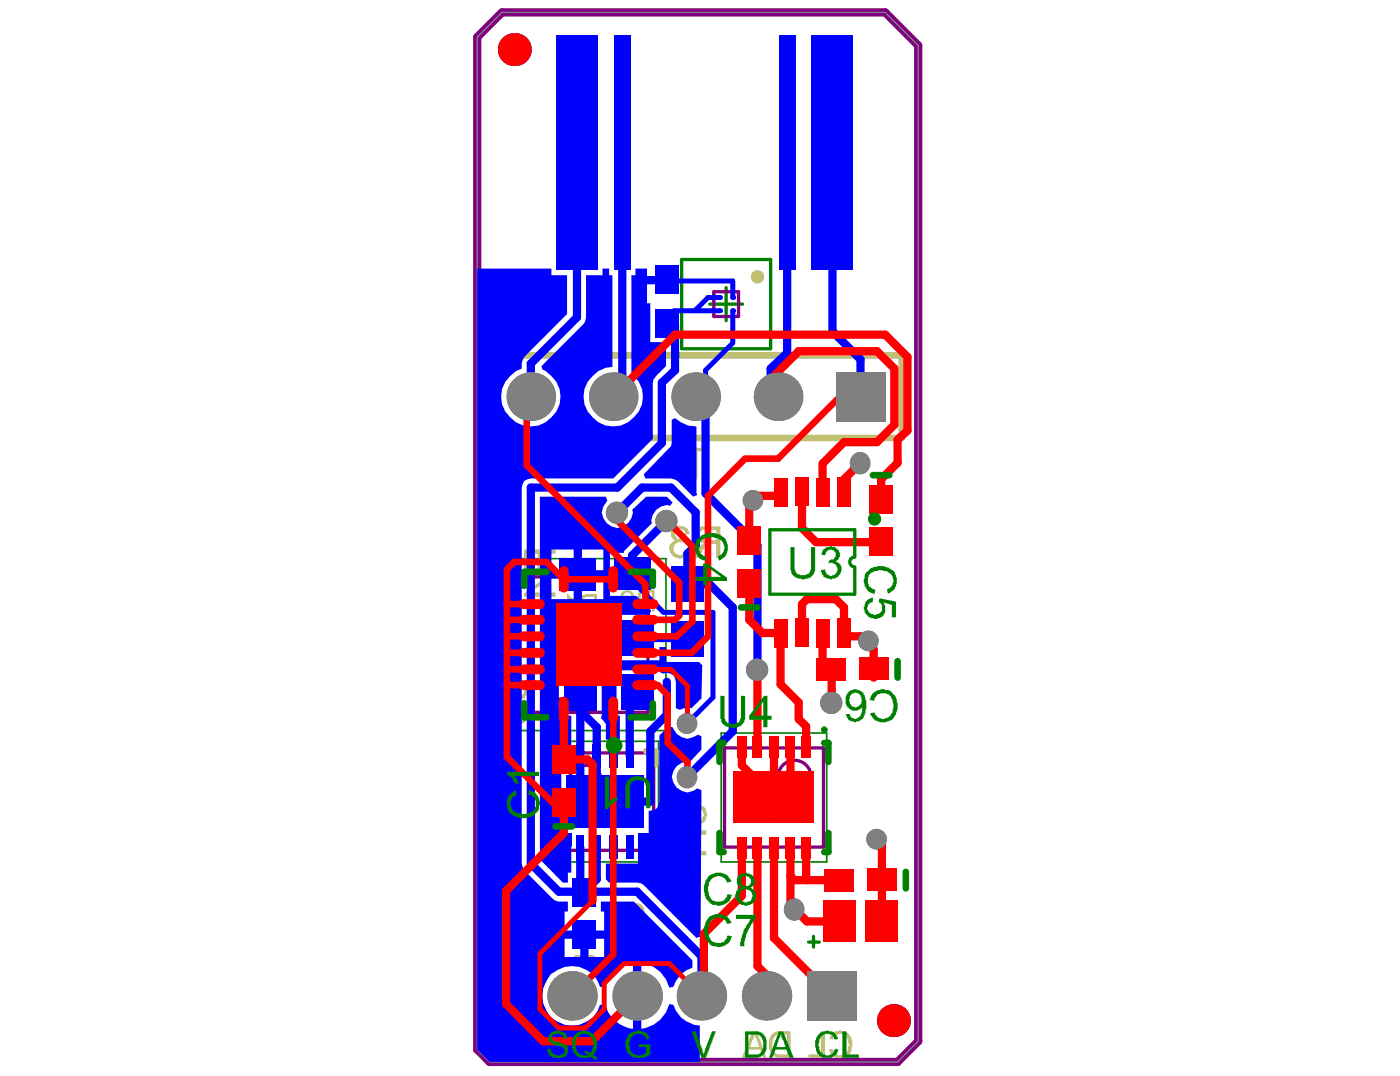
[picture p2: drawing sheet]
<svg xmlns="http://www.w3.org/2000/svg" width="271mm" height="208mm" viewBox="0 0 271 208" stroke-linecap="round" stroke-linejoin="round" font-family="sans-serif">
<path d="M97.1 2.4h74.2l6.4 6.4v192.6l-4 4h-79l-2.3-2.4v-195.8z" fill="none" stroke="#808080" stroke-width=".19"/>
<path d="M131.9 50.2h17.2v17.3h-17.2zM137.3 58.8h6.4M140.5 55.6v6.4M110.7 124.7h6.4M113.9 121.5v6.4M113.9 155.1h6.4M117.1 151.9v6.4M146.6 154.3h6.4M149.8 151.1v6.4" fill="none" stroke="#008000" stroke-width=".64"/>
<path d="M98.9 108.1h30v33.2h-30zM106.7 143.4h20.7v23.3h-20.7zM139.6 141.8h20.4v24.9h-20.4z" fill="none" stroke="#008000" stroke-width=".32"/>
<g fill="none" stroke="#800080" stroke-width=".64">
<path d="M138.1 56.4h4.8v4.8h-4.8zM102.4 111.6h23v26.2h-23zM107.7 145.6h18.8v18.9h-18.8zM140.2 144.7h19.2v19.2h-19.2z"/>
<circle cx="108.1" cy="132" r="3.2"/>
<circle cx="113.2" cy="151.2" r="3.2"/>
<circle cx="153.8" cy="150.3" r="3.2"/>
</g>
<path d="M97.1 2.4h74.2l6.4 6.4v192.6l-4 4h-79l-2.3-2.4v-195.8z" fill="none" stroke="#800080" stroke-width="1.6"/>
<path d="M94.7 68.7h79.8v16h-79.8zM109.1 145.3h-1.7v2.6M125.1 145.3h1.7v2.6M107.4 162.3v2.5h1.7M126.8 162.3v2.5h-1.7M111.5 185.4h3.2" fill="none" stroke="#c0c073" stroke-width="1.3"/>
<g fill="#c0c073">
<path d="M112 199.8l.6-.3 1.1-.2 .2 .2h.5v.2h.3l.3 .4a.96 .96 0 0 1 0 1.5v.1l-.6 .4-1 .1v.2h-.1a1.04 1.04 0 0 0-1 .5h-.2a.72 .72 0 0 0 .4 .9v.2h.3a1.04 1.04 0 0 0 1.1 0h.3v-.2l.5-.1 .1-.8 .7 .1a1.69 1.69 0 0 1-2.1 1.6v.2l-.5-.2a1.52 1.52 0 0 1-1.2-2.2l.9-.7 .8-.1a1.25 1.25 0 0 0 1.1-.7h.2l-.2-.6h-.1v-.2h-.3a1.28 1.28 0 0 0-1.3 0l-.3 .2-.2 .6h-.6v-.6h.1z"/>
<path d="M122 199.7l1-.2a.56 .56 0 0 1 .8 0 2.32 2.32 0 0 1 1.7 1.1 2.76 2.76 0 0 1-.6 3.5v.2h-.2a1.64 1.64 0 0 1-1.4 .3v.2l-.3-.2h-.8v-.1l-.7-.2-.1-.3h-.3v-1.9h2.2v.4h-1.4v1.2l.6 .3a1.67 1.67 0 0 0 1.4 0h.2a2.04 2.04 0 0 0 1-2.4 1.67 1.67 0 0 0-2-1.6h-.3l-.6 .3-.3 .5v.3l-.7-.2 .2-.3a.66 .66 0 0 1 .5-.8z"/>
<path d="M134 199.5h.6l1.5 3.7 .1 .8 .3-.5v-.3l1.3-3.7h.8l-1.9 5.1h-.8z"/>
<path d="M120.4 114.5l.8-.4a1.09 1.09 0 0 1 1.1 .5h.2l.2 .3v.5h-.5v-.3a.79 .79 0 0 0-1.1-.5 .79 .79 0 0 0-.4 1.1v.2h.2l.5 .6h.1v.2h.2v.2l.8 .4 .2 .7h.1v.3h-2.7v-.5h2.1l-.8-.8h-.2l-.3-.5a.83 .83 0 0 1-.6-.8h-.2v-.8z"/>
<path d="M132.2 86.6h4.8v.7h-2.1v5.4h-.8v-5.4h-1.9z"/>
<path d="M161.3 199.7l.6-.2a2.09 2.09 0 0 1 2.6 1h.1l.2 .6a2.08 2.08 0 0 1 0 1.6v.6h-.2v.4l-.5 .6h-.3v.2l-.3 .1h-.3a2.17 2.17 0 0 1-2.4-.8l-.2-.1v-.4h-.1v-.3l.6-.1 .3 .8 .5 .3a1.35 1.35 0 0 0 1.3 0h.3l.3-.5h.2l.1-1.1h.2l-.2-1.3-.3-.6-.3-.2a1.38 1.38 0 0 0-2.1 .3l-.3 .5-.6-.2 .1-.4h.2l.1-.5h.2z"/>
<path d="M158.9 199.5h.8v5.1h-3.2v-.6h2.4z"/>
<path d="M131.6 160.8l.6-.1h4.5v.8h-4.3l-.2 .1h-.3v.2h-.3v.1a1.98 1.98 0 0 0 .3 2.6h.3l.2 .2h4.3v.8h-4.5v-.2a1.64 1.64 0 0 1-1.6-1.9h-.1v-.7l.1-.8h.2a.66 .66 0 0 1 .5-.8l.3-.1z"/>
<path d="M130.6 155.5h.8v3.1l.4-.2 .9-1.3 .3-.1 .4-.5h.1a1.88 1.88 0 0 1 2.7-.5v.2l.3 .1 .2 1 .2 .2v.3h-.2v.6h-.2a1.04 1.04 0 0 1-.9 1l-.7 .1v-.8a1.25 1.25 0 0 0 1.2-.6l.1-.3a1.13 1.13 0 0 0-.8-1.3 .4 .4 0 0 0-.6 0l-.7 .2v.1l-.6 .5-.9 1.3-.8 .6a.5 .5 0 0 1-.7 .3v.2h-.5z"/>
<path d="M109.7 114.9h.4v.4h.1l.2 .3 .8 .3v.6l-.2-.1h-.3l-.2-.3-.3-.2v3.2h-.5z"/>
<path d="M130.3 102.1h.2a.61 .61 0 0 1 .8-.3 .4 .4 0 0 1 .6 0h.5l.2 .2a1.21 1.21 0 0 1 .8 1.1l.1 .2-.8 .1-.1-.6h-.2l-.2-.3h-.3v-.2h-.1a1.09 1.09 0 0 0-1.2 .8l.2 .8h.2l.1 .3 .8 .2 .2 .6a.99 .99 0 0 0-1.3 .2h-.2v.1a1.11 1.11 0 0 0-.3 1.2 1.11 1.11 0 0 0 1 .8 .4 .4 0 0 0 .6 0h.2a1.25 1.25 0 0 0 .6-1.2l.8 .2v.3l-.3 .7h-.2v.3l-1.1 .3a.4 .4 0 0 1-.6 0h-.2a1.46 1.46 0 0 1-1.3-.8l-.1-.3a1.68 1.68 0 0 1 0-1.5l.1-.3 .8-.5a.83 .83 0 0 1-.6-.8h-.2v-.8l.2-.1v-.3h.2z"/>
<path d="M119 180.2h.2a1.97 1.97 0 0 1 1.4-.8l.1 .8h-.3l-.6 .3-.2 .3a.51 .51 0 0 0-.3 .6l-.1 .2 .1 .8a.66 .66 0 0 0 .5 .8l.2 .3 .7 .3h1.8l.2-.1a1.25 1.25 0 0 0 1.1-.7 2.2 2.2 0 0 0-.2-2.5l-.8-.3 .2-.8 .8 .3v.1l.3 .2a1.87 1.87 0 0 1 .6 1.6h.2l-.2 .5a2.56 2.56 0 0 1-.6 1.7l-.3 .2-.2 .3h-.3a1.05 1.05 0 0 1-1.1 .3h-1.5l-.1-.1h-.5v-.2a1.61 1.61 0 0 1-1.4-1.6l-.2-.3v-1.3z"/>
<path d="M118.7 174.6h.6v3l.3-.2v-.1l.4-.2 .3-.5h.1l.8-1.1 .8-.5v-.1h.3v-.2h.7v-.1l1.3 .4v.2h.1v.3h.2v.3a2.01 2.01 0 0 1 0 1.6l-.3 .7-1 .5h-.3l-.2-.8a1.18 1.18 0 0 0 1.3-.9 1.18 1.18 0 0 0-.6-1.4h-.2v-.1h-.3l-.8 .3v.1h-.2v.2h-.1l-.5 .6-.3 .2v.2h-.2v.1l-.3 .2-.3 .6-1.3 .8h-.3z"/>
<path d="M94.3 122.3h6v3.8h-.8v-3h-5.2z"/>
<path d="M95.9 146.1h4.4v.8h-2.5a.71 .71 0 0 0-1 .3h-.1l-.2 .3 .2 .7-.7 .3-.1-.5a.86 .86 0 0 1 .4-1.1l.2-.1h-.6z"/>
<path d="M94.3 149h6v.6h-2.7l-.1 .2a.88 .88 0 0 0-1 1.1v.5h.2v.1l.8 .4h2.8v.6h-3.6v-.2h-.2a1.49 1.49 0 0 1-.5-2l.3-.7h-2z"/>
<path d="M94.9 171l.6-.3v-.1h.4a3.5 3.5 0 0 1 3.5 .3l.1 .1a1.54 1.54 0 0 1 .8 1.6l.2 .4a2.43 2.43 0 0 1-1.8 2.5l-.3 .2-.1-.8 .1-.2a1.72 1.72 0 0 0 1.1-2.5v-.2a3.4 3.4 0 0 0-3.2-.8 .5 .5 0 0 0-.6 .3 1.98 1.98 0 0 0-.8 2.4h.2l.4 .7 .5 .1-.1 .8h-.4l-.1-.1a2.58 2.58 0 0 1-1.3-2.6 2.54 2.54 0 0 1 .8-1.8z"/>
<path d="M94.3 176.2h.6v2h5.4v.8h-5.4v2.1h-.6z"/>
<path d="M95.9 183.7l4.4 1.7v.7l-4.4 1.7v-.8l3.5-1.2-.8-.2v-.2l-2.7-.9z"/>
<path d="M95.7 188.8h.8l-.2 .2a.51 .51 0 0 1-.3 .6l-.5 .8h4.8v.8h-6.2v-.5l1.1-.9z"/>
<path d="M99.5 193.4h.8v1h-.8z"/>
<path d="M101.4 106.3v3a1.4 1.4 0 0 0 1.2 1.8l.3 .2 .9-.2 .5-.6h.2v-.4l.3-.6 .2 .5h.1l.3 .5 .5 .1 1.6 1.1v-1.1l-1.9-1.1v-.2l-.6-.3v-.3h-.2v-1.6h2.7v-.8zM102.1 107.1h2.1v1.9h-.2v.8l-.2 .3h-.3v.2h-.9l-.2-.3h-.2l-.1-.3z"/>
<path d="M101.4 114.8v.6h3.9v.8h.8v-.8h1.4v-.8h-1.4v-2.7h-.8zM102.6 114.6l2.7-1.9v1.9z"/>
<path d="M106.9 199.8a3.1 3.1 0 0 0-1 3.1l.3 .8 .5 .4h-.3v.2l-.6 .3 .1 .3h.2a.5 .5 0 0 0 .6-.3h.2a.4 .4 0 0 1 .6 0h.2a2.39 2.39 0 0 0 2.7-1.1v-.2h.1v-.3a2.83 2.83 0 0 0-.9-3.3l-.8-.2-.2-.2h-.6v.2h-.5zM107.2 200.3l.5-.2a1.77 1.77 0 0 1 1.7 .2l.2 .3h.1v.3h.2v.5a1.68 1.68 0 0 1 0 1.5 .51 .51 0 0 1-.3 .6l-.2 .3-.5 .2a1.35 1.35 0 0 1-1.2 0l.6-.3-.2-.5h-.1v.1a.5 .5 0 0 0-.6 .4h-.4l-.1-.4a2.72 2.72 0 0 1 0-2.5z"/>
<path d="M123.9 114.3a1.25 1.25 0 0 0 .2 2.1h.5l-.7 .5v.1h-.1l-.8 1.3h.8l.5-1h.1l.5-.8h1.3v1.8h.5v-4.2h-2.1l-.2 .2zM124.1 114.8h.3l.2-.2h1.6v1.5h-1.6v-.2h-.3l-.2-.3h-.2z"/>
<path d="M112.8 115.1a1.25 1.25 0 0 0 .1 2.1h.5l-.6 .5v.1h-.2l-.8 1.3h.8l.5-1h.2l.4-.8h1.3v1.8h.5v-4.2h-2.1l-.1 .2zM112.9 115.6h.4l.1-.2h1.6v1.5h-1.6v-.2h-.3l-.2-.3h-.1z"/>
<path d="M135.3 102l-.5 .6h-.2l-.1 1.1h.1v.5l.7 .5v.2l.8 .1 .1 .2-.5 .1v.2l-.4 .3-.2 .5-1.1 1.6h1.1l1.1-1.9h.2l.3-.7h.3v-.1h1.6v2.7h.8v-6.1h-3.8zM135.7 102.6l.4-.1h2.5v2h-1.9v-.1h-.8l-.3-.2v-.3h-.2v-1l.3-.1z"/>
<path d="M149.6 199.8v.2l-.3 .1a4.2 4.2 0 0 0-.5 2.9l.5 1 .6 .3v.2h.4l.1 .1h2.6v-5.1h-2.7v.2zM150.1 200.3l.3-.2h1.9v3.9h-1.4a1.04 1.04 0 0 1-1-.5h-.1a3.4 3.4 0 0 1 0-2.9h.1z"/>
<path d="M145.6 199.5l-2 5.1h.8l.6-1.6h2.1l.6 1.6h.6l-1.9-5.1zM146.1 200v.5l.3 .4 .5 1.6h-1.7z"/>
<path d="M96.3 127.2l-.4 1v1.4h.1l.2 .5 .3 .2a1.04 1.04 0 0 0 1 .5l.1 .1 1.6-.1a2.51 2.51 0 0 0 1.3-2.3h-.2v-.5l-.1-.1a.83 .83 0 0 0-.7-.8 2.61 2.61 0 0 0-1.9-.3h-.3l-.2 .1a.5 .5 0 0 0-.6 .3zM97 127.7l.3-.1h1.1a1.29 1.29 0 0 1 1.3 .6l.2 .5a1.25 1.25 0 0 1-.7 1.1v.2h-.1a2.51 2.51 0 0 1-2.4-.4l-.4-.9z"/>
<path d="M96.7 131.7v.2a1.59 1.59 0 0 0-.7 2.2l.5 .7h-.6v.6h4a1.9 1.9 0 0 0 2.2-1.8v-.4a1.34 1.34 0 0 0-1-1.5l-.1-.1h-.3l.1 .8h.2a.97 .97 0 0 1 .4 1.2v.4l-.1 .1a.96 .96 0 0 1-1.3 .5h-.3l.3-.2v-.1a1.57 1.57 0 0 0-.1-2.1l-.2-.3h-.3v-.2h-.3v-.1h-.8l-.2-.2h-.2v.2h-.8l-.1 .1zM96.8 132.5h.2a1.69 1.69 0 0 1 1.7-.1h.2a1.13 1.13 0 0 1 .8 1.2l-.2 .4a.91 .91 0 0 1-1.1 .6l-.1 .2h-.5v-.2a1.08 1.08 0 0 1-1.3-1l-.2-.3h.2v-.3z"/>
<path d="M96.7 136.5v.2a1.37 1.37 0 0 0-.8 1.7v.4h.1a.48 .48 0 0 0 .5 .6h-.6v.8h4.4l.2-.2h.6v-.1l.5-.2a2.73 2.73 0 0 0 .2-2.9l-.8-.4h-.3l.1 .8h.2a.97 .97 0 0 1 .4 1.2v.4l-.1 .1a1.09 1.09 0 0 1-1.1 .5h-.5l.3-.2 .2-.6h.1v-.8l-.3-.6a.86 .86 0 0 0-.9-.7v-.1h-.2a2.42 2.42 0 0 0-2.1 .1zM97 137.2h.3a2.09 2.09 0 0 1 1.9 .1h.2l.1 .3a.99 .99 0 0 1-.1 1.3 .96 .96 0 0 1-1.3 .5 1.53 1.53 0 0 1-1.6-.8l-.2-.5h.2l.2-.6 .3-.2z"/>
<path d="M96.5 141.5l-.2 .1a2.56 2.56 0 0 0-.4 2.3l.3 .5a1.25 1.25 0 0 0 1.1 .6l.2 .2h.8v-3.4h.3l.1 .2a.5 .5 0 0 1 .7 .3 .93 .93 0 0 1 .3 1.3l-.2 .4-.6 .4 .2 .8h.1v-.2a1.13 1.13 0 0 0 1-1 1 1 0 0 0 .1-1.2 1.25 1.25 0 0 0-.6-1.2v-.1l-.3-.2-.8-.1-.2-.2h-.5v.2h-.6zM96.8 142.1l.8-.3v2.6h-.3v-.2a.96 .96 0 0 1-.8-1.4z"/>
<path d="M96.3 153.9l-.1 .4a2.41 2.41 0 0 0-.3 1.7v.3h.1l.2 .5h.1l.2 .3 .8 .4h.6l.4 .1v-3.3h.4l.5 .3h.3l.4 .8v.5h-.2a1.1 1.1 0 0 1-.8 .9l.2 .7a1.81 1.81 0 0 0 1.2-2.4 1.91 1.91 0 0 0-.8-1.3 3.4 3.4 0 0 0-3.2 .1zM97 154.4l.6-.1v2.5l-.1-.1a1.17 1.17 0 0 1-1.1-.9 1.17 1.17 0 0 1 .4-1.2z"/>
<path d="M96.5 158.6l-.2 .1a.51 .51 0 0 0-.3 .7h-.1v.9a1.46 1.46 0 0 0 .9 1.8h3.2v.2h.3v-.8h-.4l-.2-.2a1.29 1.29 0 0 0 .6-1.3 .4 .4 0 0 0 0-.6 1.25 1.25 0 0 0-.6-1.1h-.5a1.04 1.04 0 0 0-.9 .4h-.2l-.2 .7h-.1l-.2 1.9a.86 .86 0 0 1-1.1-.5l-.2-.3 .2-1 .3-.1v-.2l.5-.1-.2-.7zM98.7 159.1a.86 .86 0 0 1 1.2 .4 1.48 1.48 0 0 1-.4 1.3v.2h-.1a1.18 1.18 0 0 1-1.3 .3l.2-.8 .1-.2v-.8h.2z"/>
<path d="M96.7 163.2v.2a1.59 1.59 0 0 0-.7 2.2l.3 .5h-2v.8h6v-.8h-.4l.4-.6v-.4a.4 .4 0 0 0 0-.6v-.3a2.86 2.86 0 0 0-2.4-1.3l-.1 .2zM96.8 164l.7-.1a1.28 1.28 0 0 1 1.2 0l.7 .1 .1 .3a.8 .8 0 0 1 0 1.3 1.09 1.09 0 0 1-1.1 .5h-.9l-.7-.3a.51 .51 0 0 1-.3-.7l-.2-.3z"/>
<path d="M94.4 196.3v.3a1.62 1.62 0 0 0 .8 2.4l.7 .3h.6a1.67 1.67 0 0 0 1.4 0h.8l.4-.1a1.81 1.81 0 0 0 1.2-2.4l-.1-.2v-.3h-.2a1.25 1.25 0 0 0-1.1-.6l-.3-.2h-.7a4.4 4.4 0 0 0-3 .5zM94.9 196.8l1-.5h.9a.8 .8 0 0 1 1 0h.9l.2 .2h.3a1.25 1.25 0 0 1 .7 1.1l-.4 .5a1.09 1.09 0 0 1-1.1 .4l-.3 .2h-1.4l-.2-.2h-.3a1.29 1.29 0 0 1-1.3-.6v-.2a.4 .4 0 0 1 0-.6z"/>
</g>
<circle cx="107.4" cy="142.8" r=".32" fill="none" stroke="#c0c073" stroke-width=".64"/>
<circle cx="146.6" cy="53.6" r=".48" fill="none" stroke="#c0c073" stroke-width="1.6"/>
<path d="M97.1 2.4h74.2l6.4 6.4v192.6l-4 4h-79l-2.3-2.4v-195.8z" fill="none" stroke="#808080" stroke-width=".19"/>
<g fill="#00f">
<path d="M130 81.2l.6-.3 1.2 .8 1.4 .6 1.4 .2 .2 .1v12.8l.1 .4-.8 .3-3-3.1-.6-.3-.7-.1h-4.9l-.3-.8 5.2-5.5 .2-.6z"/>
<path d="M129.4 140.5l.8 .2a3.1 3.1 0 0 0 4.9 1.4l.6 .3v2.6l-2.2 2.4-.5-.2a3.3 3.3 0 0 0-3 3.1 3.3 3.3 0 0 0 3 3l1.1-.3 .8-.5 .8 .3-.1 28.3-.8 .3-10.2-10.2-.5-.3-.8-.2h-5.4l-.7-.6v-3h6.3v-6h2v-4.3h.4a1.65 1.65 0 0 0 1.7-1.7v-12.8z"/>
<path d="M104.5 96.1h12.7l.4 .8-.2 .1a2.73 2.73 0 0 0 0 4.2 2.72 2.72 0 0 0 4.1 0l.7-1 .3-1.1-.2-.5 2.8-2.5h3.9l1.2 1.1-.5 .6a2.95 2.95 0 0 0-3.4 1.8l-.3 1.1 .2 .5-5.5 5.4v.3h-2.7v8.4h5.1l2.9 2.8-.3 .8h-6.4v2.6h-2.9v-2.6h-8.3v8.8h8.3v-2.5h2.9v2.5h8.3v-2.5h1.3v2.8h6.4l.6 .7-.2 6.4-1.9 1.9-.8-.2-1.4 .5-.8-.3v-5.1a1.84 1.84 0 0 0-2.6-1.6l-.6-.3v-.4h-8.3v8.8h.7v4.7h-2.8v-3.1l-.9-1.1 .1-.5v-8.8h-8.3v8.8h2.4v10.6h-1.9v12.1h2.1v2.6l-.2 .2v4.9h-.6v1.9h-1l-4.4-4.4zM112.6 106.3v4h4.2v-4zM106.7 106.3v4h4.3v-4zM112.6 111.9v4h4.2v-4zM106.7 111.9v4h4.3v-4z"/>
<path d="M92.4 52h14.3v1.2h3v7.5l-8.3 8.4-.4 1.2v1a5.7 5.7 0 0 0-3.2 8.3 5.8 5.8 0 0 0 6.4 2.7 5.8 5.8 0 0 0 3.5-8.4l-1-1.2-1.1-.9-.6-.3-.2-.7 8.1-8.1 .4-.5 .1-.8v-8.2h3.2v-1.2h1.3v1.2h.6v17.8a5.7 5.7 0 0 0-5.1 3.6 5.7 5.7 0 0 0 1.3 6.1 5.4 5.4 0 0 0 8 0 5.5 5.5 0 0 0-.5-8.4v-19.1h.8v-1.2h2.2v1.4h3.8v1.6h-3.8v3.7h.7v7.5h3v4.6l-1.9 1.9-.5 .7-.2 .6v10.9l-7.6 7.7h-16a1.65 1.65 0 0 0-1.7 1.7v72.8l.1 .6 .3 .6 5.5 5.5 .6 .4 .6 .2h1.8v1.9h-.6v3.7h7.6v-3.7h-.6v-1.9h6.4l11.3 11.4v1.4a5.3 5.3 0 0 0-3.7 3.7l-.8 .1a6.4 6.4 0 0 0-5.4-4.8v12.8a6.4 6.4 0 0 0 5.4-4.8l.8 .2a5.6 5.6 0 0 0 5.1 4v7h-40.7l-2.3-2.4zM113.9 181.6v3.5h3v-3.5zM109.3 181.6v3.5h3v-3.5zM106.6 188.5a6.2 6.2 0 0 0 0 8.3 6.2 6.2 0 0 0 8.2 0l.8-1.3 .5-1.1 1-.2a5.9 5.9 0 0 0 4.4 4.7l1 .1v-12.8l-1 .2a5.9 5.9 0 0 0-4.4 4.6l-1-.1-.5-1.1-.8-1.3a6.2 6.2 0 0 0-8.2 0z"/>
</g>
<g fill="none" stroke="#00f" stroke-width="1.6">
<path d="M111.7 29.6v31.8l-9 8.9v6.4M120.4 29.6v45.4l-1.7 1.7M152.3 29.6v38.7l-3.2 3v6.2M161.1 29.6v34.5l5.4 5.4v7.2M130.6 54.2l.2 .2M130.6 62.5v9.1l-2.5 2.4v11.7l-8.6 8.6h-16.8v72.8l5.4 5.4h15.2l12.4 12.5v7.6M136.5 77.5v17.9l10.1 10.1v24M119.5 99.1l4.8-4.8h5.5l4.8 4.8v6.4l-1.6 1.6v5.9h4.3l4.5 4.5v24l-8.8 8.8M129 100.7l-6.7 6.7v5M112.3 123.4h20.4M123.5 134l-1.6 1.7v10.6M129 131.9v6.4l-3.1 3.2v13.6h-8.8"/>
<path d="M112.3 150.3v-12.8l3.2 3.2v12.8M112.3 163.9v7.9M115.5 163.9v6.2l-2.4 2.4"/>
</g>
<path d="M130.8 54.4h11v3.1M139.3 57.5h-2.3l-2.4 2.4v.2M139.3 60.1h-8.8l-.7 .6M141.8 60.1v6.2l-5.3 5.3v5.9M122.3 112.4l6.1 6.1h9.6v16.4l-5 5" fill="none" stroke="#00f" stroke-width=".96"/>
<g fill="#808080">
<path d="M131.5 148.8a2.08 2.08 0 0 1 3 .1 2.08 2.08 0 0 1-.1 3 2.08 2.08 0 0 1-3-.1 2.08 2.08 0 0 1 .1-3z"/>
<path d="M152.3 174.4a2.08 2.08 0 0 1 2.9 .1 2.08 2.08 0 0 1-.1 3 2.08 2.08 0 0 1-2.9-.2 2.08 2.08 0 0 1 .1-2.9z"/>
<path d="M165 88.1a2.08 2.08 0 0 1 3 .1 2.08 2.08 0 0 1-.1 2.9 2.08 2.08 0 0 1-3-.1 2.08 2.08 0 0 1 .1-2.9z"/>
<circle cx="129" cy="100.8" r="2.16"/>
<circle cx="119.4" cy="99.2" r="2.16"/>
<circle cx="133" cy="140" r="2"/>
<circle cx="146.5" cy="129.6" r="2.16"/>
<circle cx="160.9" cy="136" r="2.16"/>
<circle cx="169.6" cy="162.3" r="2"/>
<circle cx="168" cy="124" r="2"/>
<circle cx="145.7" cy="96.8" r="2"/>
<circle cx="143.7" cy="154.3" r="1.64"/>
<circle cx="155.6" cy="154.3" r="1.64"/>
<circle cx="149.7" cy="157.5" r="1.68"/>
<circle cx="149.7" cy="151.1" r="1.68"/>
<circle cx="102.7" cy="76.7" r="4.7"/>
<circle cx="135.7" cy="192.6" r="4.8"/>
<circle cx="123.3" cy="192.6" r="4.8"/>
<circle cx="110.7" cy="192.6" r="4.8"/>
<circle cx="134.6" cy="76.7" r="4.7"/>
<circle cx="118.7" cy="76.7" r="4.7"/>
<circle cx="148.3" cy="192.6" r="4.8"/>
<circle cx="150.6" cy="76.7" r="4.7"/>
</g>
<g fill="#808080">
<path d="M161.7 71.9h9.6v9.6h-9.6z" fill-rule="evenodd"/>
<path d="M156.2 187.8h9.5v9.6h-9.5z" fill-rule="evenodd"/>
</g>
<g fill="#00f">
<path d="M117.9 161.6h1.6v4.5h-1.6z" fill-rule="evenodd"/>
<path d="M114.7 161.6h1.6v4.5h-1.6z" fill-rule="evenodd"/>
<path d="M111.5 161.6h1.4v4.5h-1.4z" fill-rule="evenodd"/>
<path d="M126.8 59.8h4.5v5.6h-4.5z" fill-rule="evenodd"/>
<path d="M110.9 177.9h4.4v5.6h-4.4z" fill-rule="evenodd"/>
<path d="M117.9 144h1.6v4.5h-1.6z" fill-rule="evenodd"/>
<path d="M114.7 144h1.6v4.5h-1.6z" fill-rule="evenodd"/>
<path d="M111.5 144h1.4v4.5h-1.4z" fill-rule="evenodd"/>
<path d="M110.9 169.8h4.4v5.6h-4.4z" fill-rule="evenodd"/>
<path d="M126.8 51.3h4.5v5.6h-4.5z" fill-rule="evenodd"/>
<path d="M150.7 6.9h3.2v45.4h-3.2z" fill-rule="evenodd"/>
<path d="M121.2 161.6h1.5v4.5h-1.5z" fill-rule="evenodd"/>
<path d="M109.1 119.9h6.4v6.9h-6.4z" fill-rule="evenodd"/>
<path d="M120.3 120.1h6.4v6.8h-6.4z" fill-rule="evenodd"/>
<path d="M129.8 120.2h6.4v6.9h-6.4z" fill-rule="evenodd"/>
<path d="M118.8 107.9h7.1v6.2h-7.1z" fill-rule="evenodd"/>
<path d="M108.3 108.1h7v6.2h-7z" fill-rule="evenodd"/>
<path d="M129.8 109.5h6.4v6.9h-6.4z" fill-rule="evenodd"/>
<path d="M109.1 130.6h6.4v6.9h-6.4z" fill-rule="evenodd"/>
<path d="M120.3 130.4h6.4v6.9h-6.4z" fill-rule="evenodd"/>
<path d="M109.6 149.9h15v10.3h-15z" fill-rule="evenodd"/>
<path d="M121.2 144h1.5v4.5h-1.5z" fill-rule="evenodd"/>
<path d="M118.8 6.9h3.2v45.4h-3.2z" fill-rule="evenodd"/>
<path d="M107.7 6.9h7.9v45.4h-7.9z" fill-rule="evenodd"/>
<path d="M157.1 6.9h8v45.4h-8z" fill-rule="evenodd"/>
</g>
<g fill="#00f">
<circle cx="141.8" cy="57.5" r=".48"/>
<circle cx="139.3" cy="57.5" r=".48"/>
<circle cx="141.8" cy="60.1" r=".48"/>
<circle cx="139.3" cy="60.1" r=".48"/>
<circle cx="172.9" cy="197.4" r="3.2"/>
<circle cx="99.5" cy="9.6" r="3.2"/>
</g>
<path d="M124.9 129.5h4.9l3.2 3.2v7.2M114.7 174.2l-10.2 10.3v10.7l3.6 3.7h5.2l3.6-3.7v-5l3.8-3.8h8.8l6.2 6.2" fill="none" stroke="#f00" stroke-width=".96"/>
<g fill="none" stroke="#f00" stroke-width="1.3">
<path d="M101.9 77.5v12.5l23 23v3.9M166.5 76.7h-4l-11.9 12h-6.4l-7.2 7.2v27.2l-3.2 3.2h-8.9M119.5 99.1v1.6l11.9 12v6.4l-.8 .8h-5.7M98.1 119.9h4.8M98.1 116.9h4.8M118.7 112.1h-9.6l-3.3-3.4h-6.3l-1.4 1.4v36.3l8.8 8.8h2.2M129 100.7l5 5v14.5l-3 2.9h-6.1M98.1 132.5h4.8M98.1 126.3h4.8M98.1 129.5h4.8M98.1 123.1h4.8M118.7 137.3v47.3l-8 8"/>
<path d="M124.9 132.5h2.4l1.9 1.9v9.3l3.8 3.7v2.9"/>
</g>
<g fill="none" stroke="#f00" stroke-width="1.6">
<path d="M120.9 74.5l9.7-9.8h40.7l4.3 4.4v14.2l-1.9 1.7v4.5l-3.2 3.2v3.9M149.1 77.5v-4.1l5.5-5.5h15.1l3.4 3.4v10.9l-3.4 3.3h-6.4l-4.1 4.2v5.4M151.1 95.1l-.8 .8h-5.3v8.6M155.2 95.1v7l2.7 2.8h12.6M166.5 89.5l-3.2 3.2v2.4M145 112.9v7l2.5 2.6h3.6v9.9l3.5 3.5v3.2l1.4 1.4v4M109.1 137.3v9.6h4.6l1 1v26.3M146.6 128.7v15.8M155.2 122.5v-5.6l1-1h5.5l1.6 1.6v5l.7 .6h2.5l2.6 2.5v5.5M159.2 122.5v7M160.9 129.6v6.3M109.1 155.2v5.9l-11.2 11.2v21.9l7.2 7.2h9.4l8.8-8.8"/>
<path d="M143.6 144.5v3.5l6.2 6.3v-9.8M153 144.5v6.6M143.6 164v9.3l-7.4 7.3v8.5l3.5 3.5M146.6 164v22.9l1.7 1.7v4M149.8 164v17.4l11.1 11.2M153 164v11l3.2 3.2h6.2M153 169.5l.8 .7h8.6M156 164v6.1l.2 .1M169.7 162.3l1 .9v15"/>
</g>
<g fill="#808080">
<path d="M131.5 148.8a2.08 2.08 0 0 1 3 .1 2.08 2.08 0 0 1-.1 3 2.08 2.08 0 0 1-3-.1 2.08 2.08 0 0 1 .1-3z"/>
<path d="M152.3 174.4a2.08 2.08 0 0 1 2.9 .1 2.08 2.08 0 0 1-.1 3 2.08 2.08 0 0 1-2.9-.2 2.08 2.08 0 0 1 .1-2.9z"/>
<path d="M165 88.1a2.08 2.08 0 0 1 3 .1 2.08 2.08 0 0 1-.1 2.9 2.08 2.08 0 0 1-3-.1 2.08 2.08 0 0 1 .1-2.9z"/>
<circle cx="129" cy="100.8" r="2.16"/>
<circle cx="119.4" cy="99.2" r="2.16"/>
<circle cx="133" cy="140" r="2"/>
<circle cx="146.5" cy="129.6" r="2.16"/>
<circle cx="160.9" cy="136" r="2.16"/>
<circle cx="169.6" cy="162.3" r="2"/>
<circle cx="168" cy="124" r="2"/>
<circle cx="145.7" cy="96.8" r="2"/>
<circle cx="143.7" cy="154.3" r="1.64"/>
<circle cx="155.6" cy="154.3" r="1.64"/>
<circle cx="149.7" cy="157.5" r="1.68"/>
<circle cx="149.7" cy="151.1" r="1.68"/>
<circle cx="102.7" cy="76.7" r="4.7"/>
<circle cx="135.7" cy="192.6" r="4.8"/>
<circle cx="123.3" cy="192.6" r="4.8"/>
<circle cx="110.7" cy="192.6" r="4.8"/>
<circle cx="134.6" cy="76.7" r="4.7"/>
<circle cx="118.7" cy="76.7" r="4.7"/>
<circle cx="148.3" cy="192.6" r="4.8"/>
<circle cx="150.6" cy="76.7" r="4.7"/>
</g>
<g fill="#808080">
<path d="M161.7 71.9h9.6v9.6h-9.6z" fill-rule="evenodd"/>
<path d="M156.2 187.8h9.5v9.6h-9.5z" fill-rule="evenodd"/>
</g>
<path d="M101.3 116.9h3.2M118.7 110.5v3.2M101.3 123.1h3.2M101.3 126.3h3.2M101.3 129.5h3.2M118.7 135.7v3.2" fill="none" stroke="#f00" stroke-width="1.9"/>
<g fill="#f00">
<path d="M142.6 161.9h1.9v4.2h-1.9z" fill-rule="evenodd"/>
<path d="M148.8 161.9h1.9v4.2h-1.9z" fill-rule="evenodd"/>
<path d="M152 161.9h1.9v4.2h-1.9z" fill-rule="evenodd"/>
<path d="M155 161.9h2v4.2h-2z" fill-rule="evenodd"/>
</g>
<path d="M101.3 119.9h3.2M101.3 132.5h3.2" fill="none" stroke="#f00" stroke-width="1.9"/>
<g fill="#f00">
<path d="M142.6 142.4h1.9v4.2h-1.9z" fill-rule="evenodd"/>
<path d="M155 142.4h2v4.2h-2z" fill-rule="evenodd"/>
<path d="M152 142.4h1.9v4.2h-1.9z" fill-rule="evenodd"/>
<path d="M148.8 142.4h1.9v4.2h-1.9z" fill-rule="evenodd"/>
<path d="M149.8 92.4h2.5v5.6h-2.5z" fill-rule="evenodd"/>
<path d="M153.9 92.2h2.6v5.6h-2.6z" fill-rule="evenodd"/>
<path d="M166.2 127.2h5.8v4.4h-5.8z" fill-rule="evenodd"/>
<path d="M162.1 92.2h2.5v5.8h-2.5z" fill-rule="evenodd"/>
<path d="M149.8 119.7h2.5v5.6h-2.5z" fill-rule="evenodd"/>
<path d="M153.9 119.6h2.6v5.6h-2.6z" fill-rule="evenodd"/>
<path d="M162.1 119.6h2.5v5.7h-2.5z" fill-rule="evenodd"/>
<path d="M145.6 161.9h1.9v4.2h-1.9z" fill-rule="evenodd"/>
</g>
<path d="M109.1 110.5v3.2M123.3 116.9h3.2M109.1 135.7v3.2M123.3 129.5h3.2M123.3 126.3h3.2M123.3 123.1h3.2" fill="none" stroke="#f00" stroke-width="1.9"/>
<g fill="#f00">
<path d="M142.8 110.1h4.4v5.6h-4.4z" fill-rule="evenodd"/>
<path d="M167.5 174.2h6.4v8h-6.4z" fill-rule="evenodd"/>
<path d="M159.2 174.2h6.4v8h-6.4z" fill-rule="evenodd"/>
<path d="M145.6 142.4h1.9v4.2h-1.9z" fill-rule="evenodd"/>
</g>
<path d="M123.3 132.5h3.2" fill="none" stroke="#f00" stroke-width="1.9"/>
<g fill="#f00">
<path d="M106.9 152.5h4.4v5.6h-4.4z" fill-rule="evenodd"/>
<path d="M106.9 144h4.4v5.6h-4.4z" fill-rule="evenodd"/>
</g>
<path d="M123.3 119.9h3.2" fill="none" stroke="#f00" stroke-width="1.9"/>
<g fill="#f00">
<path d="M142.8 101.7h4.4v5.6h-4.4z" fill-rule="evenodd"/>
<path d="M157.9 127.4h5.8v4.3h-5.8z" fill-rule="evenodd"/>
<path d="M167.8 168h5.7v4.3h-5.7z" fill-rule="evenodd"/>
<path d="M159.5 168.2h5.8v4.3h-5.8z" fill-rule="evenodd"/>
<path d="M157.9 92.4h2.6v5.6h-2.6z" fill-rule="evenodd"/>
<path d="M168.3 93.8h4.5v5.6h-4.5z" fill-rule="evenodd"/>
<path d="M168.3 102h4.5v5.6h-4.5z" fill-rule="evenodd"/>
<path d="M107.5 116.7h12.8v16h-12.8z" fill-rule="evenodd"/>
<path d="M157.9 119.7h2.6v5.6h-2.6z" fill-rule="evenodd"/>
<path d="M142 149.3h15.6v9.9h-15.6z" fill-rule="evenodd"/>
</g>
<g fill="#f00">
<circle cx="172.9" cy="197.4" r="3.2"/>
<circle cx="99.5" cy="9.6" r="3.2"/>
</g>
<g fill="none" stroke="#008000" stroke-width="1.3">
<path d="M168.9 91.9h3.2M105.8 110.6h-4.4v2.7M122 110.6h4.3v2.7M143.4 117.5h3.2M101.4 136v2.8h4.4M126.3 136v2.8h-4.3M173.7 127.9v3.2M107.5 159.9h3.2M140.1 143.7h-.8v3.7M159.5 143.7h.8v3.7M139.3 161.1v3.7h.8M160.3 161.1v3.7h-.8"/>
<path d="M175.3 168.7v3.1"/>
</g>
<path d="M165.4 107.7v-5.2h-16.4v12.4h16.4v-5.1" fill="none" stroke="#008000" stroke-width=".64"/>
<g fill="#008000">
<path d="M99.1 153.3l.4-.3h.4l.1 .8-.3 .1a1.54 1.54 0 0 0-1 1.3v.5l.2 .2a1.32 1.32 0 0 0 1 1.2l.1 .2h.3a2.74 2.74 0 0 0 2.3-.2 1.81 1.81 0 0 0 1.1-2.2l-.2-.2v-.3l-.3-.1v-.2l-1-.5 .2-.8 .3 .2a1.73 1.73 0 0 1 1.5 1.3l.1 .3a1.68 1.68 0 0 1 0 1.4 2.08 2.08 0 0 1-.9 1.6l-.2 .2a3.7 3.7 0 0 1-3.3 .1h-.4v-.1a2.29 2.29 0 0 1-1.4-2.1 2.2 2.2 0 0 1 .3-1.6v-.2l.7-.4z"/>
<path d="M98.1 149.3h6.2v.8h-4.8h.2v.3l.3 .2 .5 .9h-.8l-.5-.6v-.3l-1.1-.8z"/>
<path d="M137.3 169.3l.4-.2a2.82 2.82 0 0 1 3.3 .5l.5 .6v.4l-.8 .1-.2-.3a1.53 1.53 0 0 0-1.2-.9h-.5l-.2 .1a1.32 1.32 0 0 0-1.3 1l-.1 .1v.3a2.76 2.76 0 0 0 .1 2.3 1.8 1.8 0 0 0 2.3 1.1l.1-.2h.4l.1-.3h.2l.4-.9 .8 .1-.1 .3a1.61 1.61 0 0 1-1 1.3l-.6 .3a1.67 1.67 0 0 1-1.4 0 2.08 2.08 0 0 1-1.6-.9l-.2-.2a3.7 3.7 0 0 1-.2-3.3v-.4h.2z"/>
<path d="M143.2 169.1l.8-.1 .2-.2h.3v.2a1.09 1.09 0 0 1 1.1 .5h.2v.1a1.29 1.29 0 0 1-.6 2.1 1.65 1.65 0 0 1 1.1 .9v.5l.1 .2-.4 1.3-1 .4a1.04 1.04 0 0 1-1.1 0h-.5v-.1l-.5-.2-.3-.6h-.2v-.3h-.1v-.8l.3-.8 1-.5a1.08 1.08 0 0 1-1-1.3 1.25 1.25 0 0 1 .6-1.1zM143.7 169.6a1.18 1.18 0 0 0-.1 1.4v.2h.3v.2h.1a.86 .86 0 0 0 1.2-.5h.1v-.2a1.13 1.13 0 0 0-.8-1.2zM143.4 172.3v.2a1.18 1.18 0 0 0-.2 1.4v.2h.2a.5 .5 0 0 0 .6 .3v.2h.5l.8-.4v-.1a1.3 1.3 0 0 0 .1-1.4 1.3 1.3 0 0 0-1.2-.7z"/>
</g>
<path d="M156.5 182.2h2.1M157.4 181.1v2.1" fill="none" stroke="#008000" stroke-width=".64"/>
<g fill="#008000">
<path d="M137.3 177.3l.4-.2a2.82 2.82 0 0 1 3.3 .5l.5 .6v.4l-.8 .1-.2-.3a1.53 1.53 0 0 0-1.2-1h-.5l-.2 .2a1.32 1.32 0 0 0-1.3 1l-.1 .1v.3a2.76 2.76 0 0 0 .1 2.3 1.8 1.8 0 0 0 2.3 1.1l.1-.2h.4l.1-.3h.2l.4-.9 .8 .1-.1 .3a1.61 1.61 0 0 1-1 1.3l-.6 .3a1.67 1.67 0 0 1-1.4 0 2.08 2.08 0 0 1-1.6-.9l-.2-.2a3.7 3.7 0 0 1-.2-3.3v-.4h.2z"/>
<path d="M142.4 177h3.9v.6l-.2 .3h-.1l-.7 1-.8 1.6-.1 .9h-.2v.5l-.2 .2v.9h-.8v-.8l.2-.1 .2-1.1a11.4 11.4 0 0 1 1.7-3.2h-2.9z"/>
<path d="M106.7 199.7l.8-.2 .2-.2 .8 .2a1.09 1.09 0 0 1 1.1 .8h.1v.6h-.6v-.3l-.2-.1a1.09 1.09 0 0 0-1.1-.5l-.8 .1v.2h-.1v.3h-.2a.8 .8 0 0 0 .8 .8l.2 .2 1.1 .1 .5 .4a.86 .86 0 0 1 .6 .9 1.39 1.39 0 0 1-1.4 1.6l-.4 .2-.3-.2a1.64 1.64 0 0 1-1.9-1.6l.7-.1 .1 .8 .5 .1v.2h.3a1.04 1.04 0 0 0 1.1 0h.3v-.2a.72 .72 0 0 0 .4-.9h-.2a1.09 1.09 0 0 0-1.1-.5v-.2h-.5a1.91 1.91 0 0 1-1.3-.8 .99 .99 0 0 1 .2-1.3z"/>
<path d="M122 199.8l.7-.3h.4a.8 .8 0 0 1 1 0h.3l.2 .2a.66 .66 0 0 1 .8 .4l.3 .8-.6 .2v-.3a1.75 1.75 0 0 0-3.1 .1v.2h-.1v.5a2.04 2.04 0 0 0 .9 2.4h.2a1.67 1.67 0 0 0 1.4 0l.7-.3v-1.2h-1.5v-.4h2.3v1.9h-.4l-.1 .3-.7 .2v.1h-.8l-.3 .2v-.2a1.64 1.64 0 0 1-1.4-.3h-.2v-.2a2.91 2.91 0 0 1 0-4.3z"/>
<path d="M133.8 199.5h.8l1.3 3.7v.3l.3 .5 .2-.8 1.4-3.7h.7l-2 5.1h-.8z"/>
<path d="M122 150.4l1.1-.3h.7v.2h.6l.2 .1h.3v.2a1.13 1.13 0 0 1 .8 1.3h.2v4.4h-.8v-4.1a1.62 1.62 0 0 0-2.4-1.1l-.5 .1v.3h-.2v.4l-.1 .1v4.3h-.8v-4a1.87 1.87 0 0 1 .6-1.6z"/>
<path d="M117.1 150.3h.8v4.8l.8-.5a.5 .5 0 0 1 .6-.3l.2-.2v.8l-1 .5-.1 .3-.5 .3-.2 .5h-.6z"/>
<path d="M139.4 134.6h.8v4.2a1.62 1.62 0 0 0 2.4 1.1l.5-.2v-.3h.1v-.3l.2-.2v-4.3h.8v4a1.87 1.87 0 0 1-.6 1.6 .5 .5 0 0 1-.7 .3v.2l-1.4 .1v-.1h-.7l-.1-.2h-.3v-.1a1.13 1.13 0 0 1-.8-1.3h-.2z"/>
<path d="M158.9 199.7l1.1-.4 .6 .2a1.04 1.04 0 0 1 1 .5h.1l.2 .5h.2l.1 .4-.6 .2-.2-.2a.8 .8 0 0 0-.8-.8 1.46 1.46 0 0 0-1.6 .2l-.4 .8-.2 1.3h.2l.1 1.1h.2l.3 .5h.3a1.46 1.46 0 0 0 1.6-.2l.5-.9 .6 .1v.3h-.1v.4l-.2 .1a2.17 2.17 0 0 1-2.4 .8h-.3l-.3-.1v-.2h-.3l-.5-.6v-.4h-.2v-.6a2.08 2.08 0 0 1 0-1.6l.2-.6h.1v-.2z"/>
<path d="M163 199.5h.8v4.5h2.4v.6h-3.2z"/>
<path d="M169.2 133.8l.8-.3a1.67 1.67 0 0 1 1.5 0 2.08 2.08 0 0 1 1.6 .9l.1 .2a3.7 3.7 0 0 1 .2 3.4v.3h-.2a2.29 2.29 0 0 1-2 1.4 2.19 2.19 0 0 1-1.6-.3l-.4-.2-.3-.4h-.1l-.4-.5v-.3l.8-.2 .2 .3a1.53 1.53 0 0 0 1.3 1h.5l.1-.2a1.32 1.32 0 0 0 1.3-.9l.2-.2v-.3a2.76 2.76 0 0 0-.2-2.3 1.8 1.8 0 0 0-2.2-1.1l-.2 .2h-.3l-.2 .3h-.1l-.5 1-.8-.2 .5-1.1 .4-.3z"/>
<path d="M134.9 104.2h.2a3.6 3.6 0 0 1 2.6-1.1h.3a2.86 2.86 0 0 1 2.7 1.9 3.4 3.4 0 0 1 0 2.1h-.2a1.26 1.26 0 0 1-.8 1l-.3 .3h-.3l-.2-.8 .4-.2a1.54 1.54 0 0 0 .9-1.3v-.4l-.1-.2a1.32 1.32 0 0 0-1-1.3l-.2-.1h-.3a2.74 2.74 0 0 0-2.2 .1 1.81 1.81 0 0 0-1.1 2.3l.1 .1v.3l.3 .2v.2l1 .4-.2 .8-.3-.1a1.61 1.61 0 0 1-1.3-1l-.3-.6a1.68 1.68 0 0 1 0-1.5 .91 .91 0 0 1 .3-.9z"/>
<path d="M167.6 110.6h.2a3.6 3.6 0 0 1 2.6-1.1h.3a2.86 2.86 0 0 1 2.7 1.9 3.4 3.4 0 0 1 0 2.1h-.2a1.26 1.26 0 0 1-.8 1l-.3 .3h-.3l-.2-.8 .4-.2a1.54 1.54 0 0 0 .9-1.3v-.4l-.1-.2a1.32 1.32 0 0 0-1-1.3l-.2-.1h-.3a2.74 2.74 0 0 0-2.2 .1 1.81 1.81 0 0 0-1.1 2.3l.1 .1v.3l.3 .2v.2l1 .4-.2 .8-.3-.1a1.61 1.61 0 0 1-1.3-1l-.3-.6a1.68 1.68 0 0 1 0-1.5 .91 .91 0 0 1 .3-.9z"/>
<path d="M168 115.9l.9-.3v.8l-.1 .1a.8 .8 0 0 0-.8 .8 .4 .4 0 0 0 0 .7l.3 .6 .6 .2a.8 .8 0 0 0 1 0h.1a1.32 1.32 0 0 0 .4-2.1v-.2h-.4l.2-.8 3.2 .7v3h-.8v-2.4l-1.6-.5a2.5 2.5 0 0 1-.2 2.8l-.8 .3a1.04 1.04 0 0 1-1.1 0l-.8-.2-.5-.6a.61 .61 0 0 1-.3-.8l-.1-.2v-.5h.1a1.1 1.1 0 0 1 .5-1.1z"/>
<path d="M153 105.8h.8v4.2a1.62 1.62 0 0 0 2.4 1.1l.4-.2v-.3h.2v-.3l.2-.2v-4.3h.8v4a1.87 1.87 0 0 1-.7 1.6 .5 .5 0 0 1-.6 .3v.2l-1.5 .2v-.2h-.6l-.2-.2h-.3v-.1a1.13 1.13 0 0 1-.8-1.3h-.1z"/>
<path d="M159.7 106l.8-.2a.4 .4 0 0 1 .6 0 1.25 1.25 0 0 1 1.1 .7h.2v.3a1.04 1.04 0 0 1 0 1.1v.2l-.7 .4a1.59 1.59 0 0 1 1 2.3l-.3 .5a1.29 1.29 0 0 1-1.3 .6 .4 .4 0 0 1-.6 0l-1.1-.3v-.3h-.2l-.3-.7v-.3l.8-.2a1.09 1.09 0 0 0 .8 1.2 .4 .4 0 0 0 .6 0 1.14 1.14 0 0 0 1-1.5l-.2-.3a1.35 1.35 0 0 0-1.4-.6v.1h-.2l.2-.6 .8-.2 .1-.3h.2a1.06 1.06 0 0 0 0-1.2 1.06 1.06 0 0 0-1.1-.4v.2h-.4l-.1 .3h-.2l-.1 .6-.8-.1 .3-.8 .5-.4z"/>
<path d="M111.8 199.7l.8-.2 .2-.2h.6v.2a1.94 1.94 0 0 1 1.6 .8 3.5 3.5 0 0 1 0 3.5l-.3 .3h.3v.2l.6 .3-.1 .3h-.2a.5 .5 0 0 1-.6-.3h-.2a.4 .4 0 0 0-.6 0h-.2a2.39 2.39 0 0 1-2.7-1.1v-.2h-.1v-.3a2.83 2.83 0 0 1 .9-3.3zM112 200.3v.2l-.3 .1v.3h-.2v.5a1.68 1.68 0 0 0 0 1.5 .51 .51 0 0 0 .3 .6l.2 .3 .5 .2a1.35 1.35 0 0 0 1.2 0l-.6-.3 .2-.5h.1v.1a.5 .5 0 0 1 .7 .4h.3l.1-.4a2.72 2.72 0 0 0 0-2.5l-.3-.5-.5-.2a1.77 1.77 0 0 0-1.7 .2z"/>
<path d="M147.9 134.6h.6v3.8h.8v.8h-.8v1.5h-.8v-1.5h-2.7v-.8zM147.7 135.7l-1.9 2.7h1.9z"/>
<path d="M164.5 133.6l.6-.1a.8 .8 0 0 1 1 0h.3v.1a.8 .8 0 0 1 .8 .8h.1v.2a5.1 5.1 0 0 1-.3 4.3v.2l-.5 .1v.2l-.3 .2h-.5l-.1 .1h-.3v-.1a1.29 1.29 0 0 1-1.3-.7l-.3-.8h.8v.2a1.46 1.46 0 0 0 1.2 .8v-.2a1.11 1.11 0 0 0 1-1.1h.1v-1.1a1.6 1.6 0 0 1-2.3 .5h-.2v-.2a1.29 1.29 0 0 1-.6-1.3v-.9l.1-.2v-.3h.2zM164.9 134.1l-.1 .3-.3 .2v.6l-.2 .2 .2 .3a.51 .51 0 0 0 .3 .7v.1a1.16 1.16 0 0 0 1.2 .2 1.16 1.16 0 0 0 .7-1l.1-.3h-.1v-.6h-.2v-.4h-.1a.82 .82 0 0 0-1.1-.3z"/>
<path d="M136.1 109h.8l3.8 2.7v.7h-3.8v.8h-.8v-.8h-1.5v-.8h1.5zM136.9 109.7v1.9h2.7z"/>
<path d="M144.2 199.5h2.7v.2h.3a2.67 2.67 0 0 1 1.1 2.8l-.1 1h-.2l-.3 .6-.5 .2v.2h-.3l-.1 .1h-2.6zM144.8 200.1v3.9h1.5a1.04 1.04 0 0 0 .9-.5h.2a2.95 2.95 0 0 0-.3-3.2l-.3-.2z"/>
<path d="M150.7 199.5h.8l2.1 5.1h-.8l-.6-1.6h-2.1l-.6 1.6h-.7zM151.1 200v.5l-.4 .4-.4 1.6h1.7z"/>
</g>
<g fill="none" stroke="#008000" stroke-width=".64">
<path d="M165.4 107.7a.96 .96 0 0 0-.9 1 .96 .96 0 0 0 .9 1"/>
<circle cx="159.5" cy="141.2" r=".32"/>
</g>
<g fill="none" stroke="#008000" stroke-width="1.6">
<circle cx="169.2" cy="100.4" r=".48"/>
<circle cx="118.8" cy="144.2" r=".8"/>
</g>
</svg>
